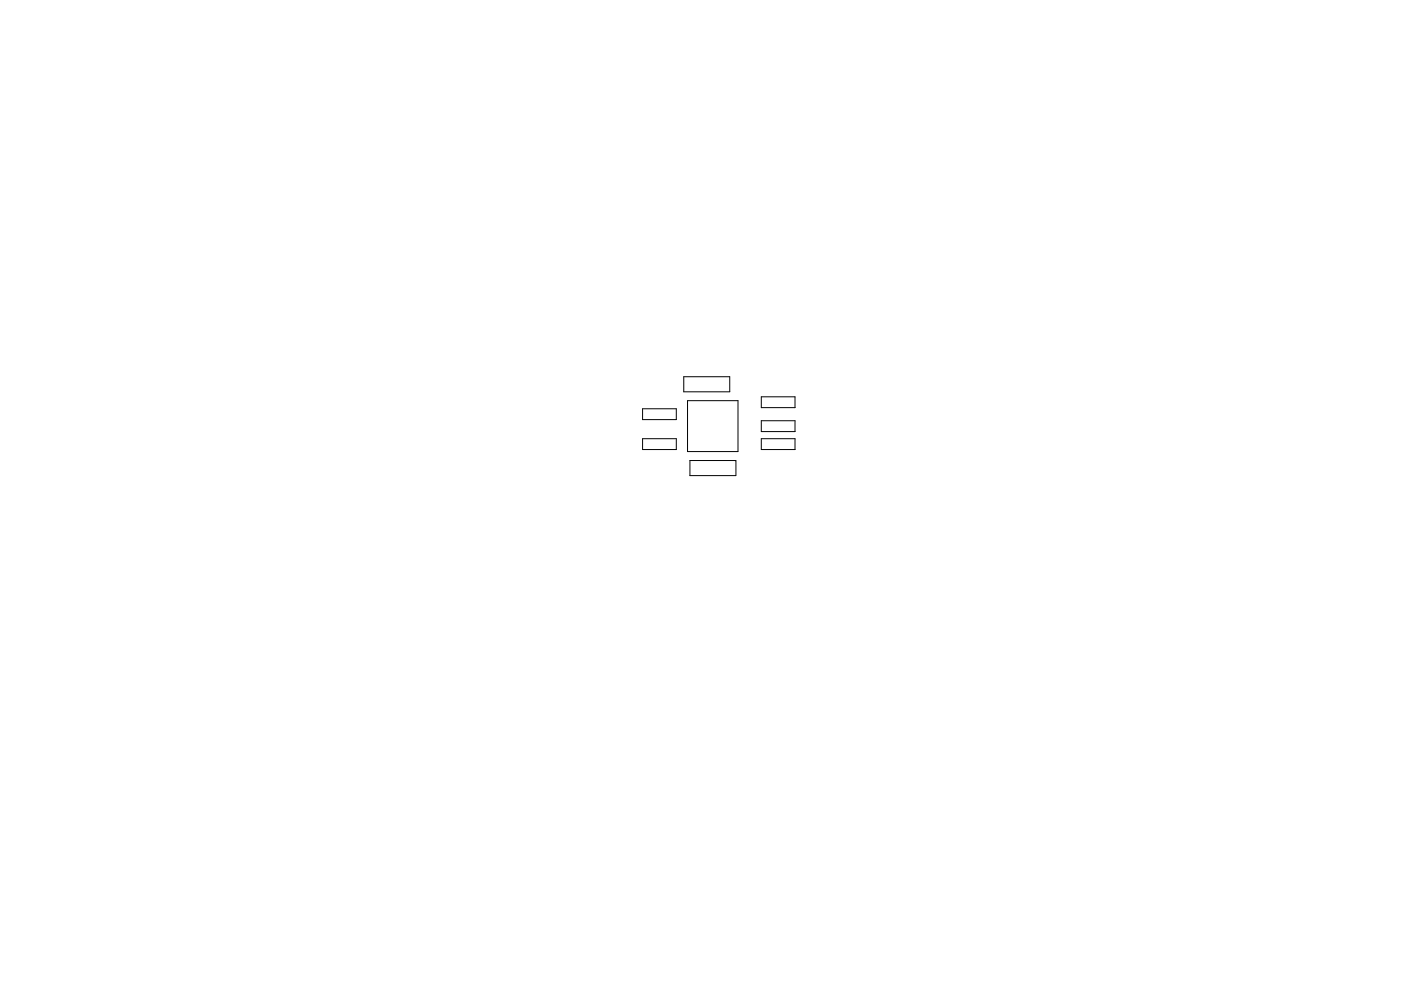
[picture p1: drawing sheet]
<svg xmlns="http://www.w3.org/2000/svg" width="297mm" height="210mm" viewBox="0 0 297 210" stroke-linecap="round" stroke-linejoin="round" font-family="sans-serif">
<path d="M145 79.9h9.7v3.2h-9.7zM136.2 86.7h7.2v2.3h-7.2zM136.2 93.1h7.2v2.3h-7.2zM145.8 85h10.7v10.8h-10.7zM146.3 97.7h9.7v3.2h-9.7zM161.4 84.2h7.2v2.3h-7.2zM161.4 89.3h7.2v2.3h-7.2zM161.4 93.1h7.2v2.3h-7.2z" fill="none" stroke="#000" stroke-width=".21"/>
</svg>
